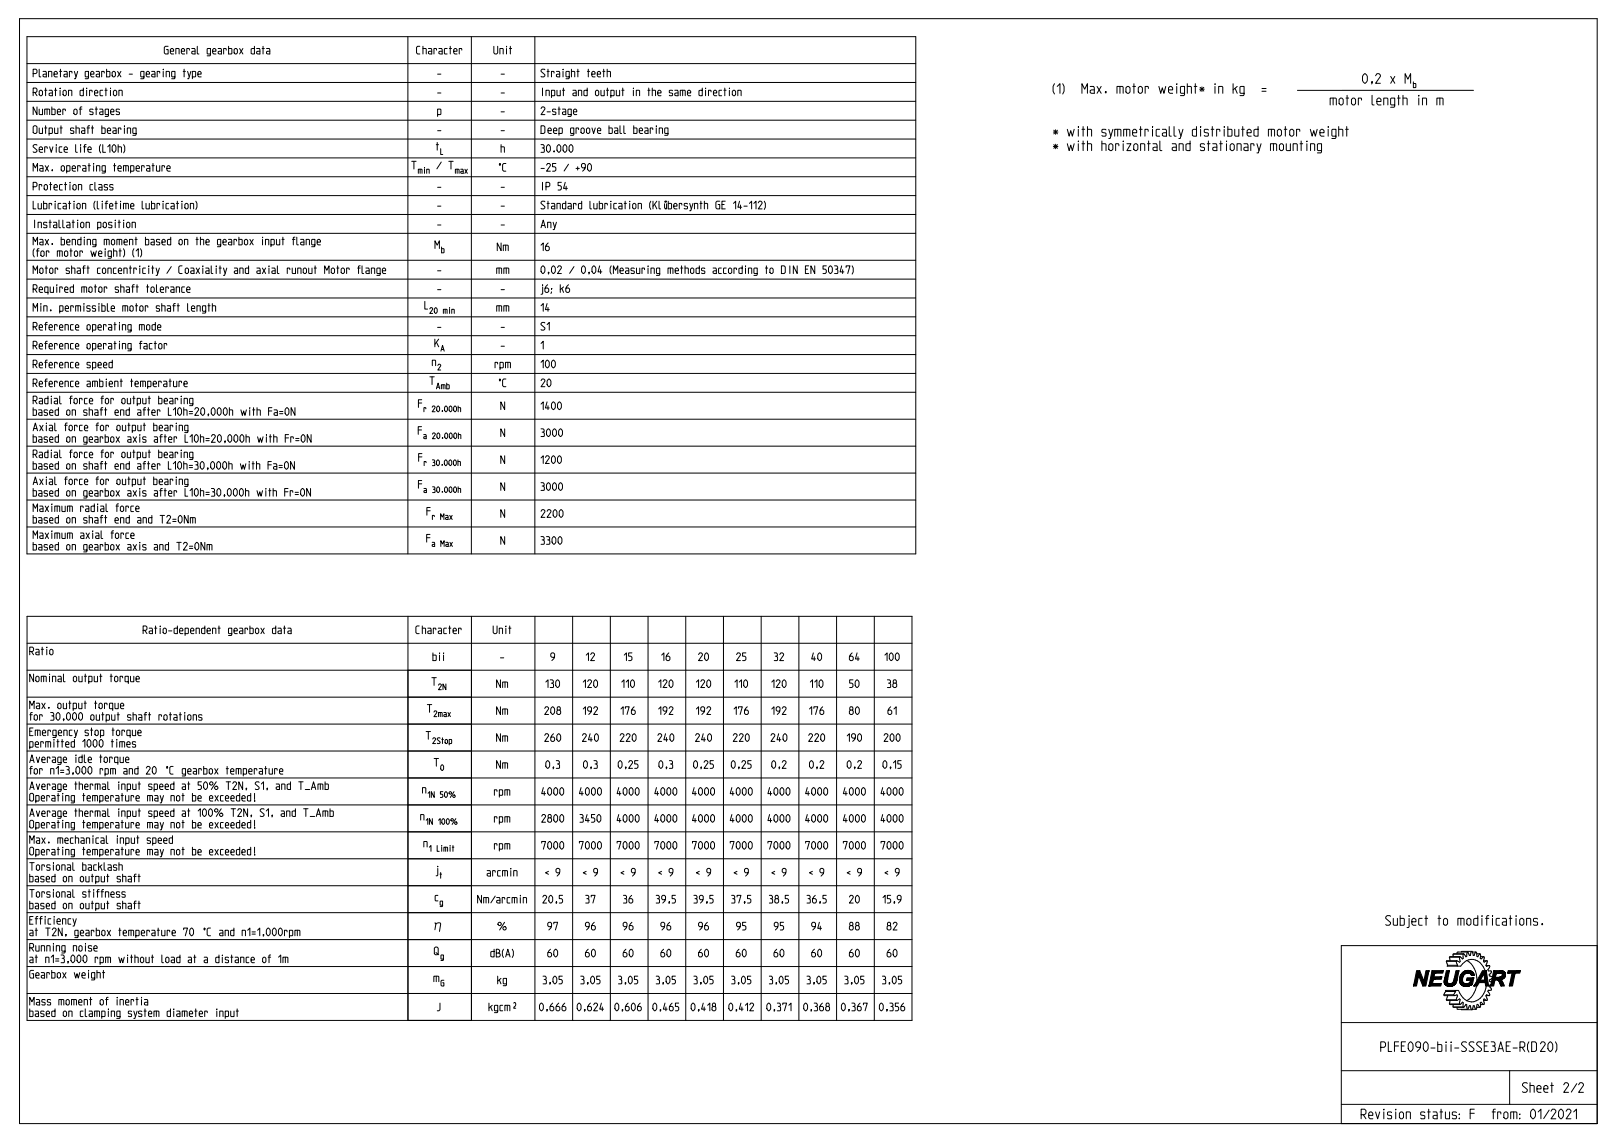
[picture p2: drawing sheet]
<svg xmlns="http://www.w3.org/2000/svg" width="420mm" height="297mm" viewBox="0 0 420 297" stroke-linecap="round" stroke-linejoin="round" font-family="sans-serif">
<defs><g id="words">
<text font-size="5.6" x="367.1" y="256.2">NEUGART</text>
<g font-size="3.3">
<text x="353.6" y="21.6">0,2 x M</text>
<text x="273.7" y="24.2">(1)</text>
<text x="283.4" y="24.2">Max. motor weight* in kg</text>
<text x="344.2" y="27.3">motor length in m</text>
<text x="273.8" y="35.4">* with symmetrically distributed motor weight</text>
<text x="273.8" y="39.1">* with horizontal and stationary mounting</text>
<text x="356.6" y="240.4">Subject to modifications.</text>
<text x="356.5" y="273.2">PLFE090-bii-SSSE3AE-R(D20)</text>
<text x="395" y="283.8">Sheet 2/2</text>
<text x="349.7" y="290.7">Revision status: F</text>
<text x="388.7" y="290.7">from: 01/2021</text>
</g>
<g font-size="2.6">
<text x="40.9" y="14">General gearbox data</text>
<text x="107.2" y="14">Character</text>
<text x="127.6" y="14">Unit</text>
<text x="8.2" y="20">Planetary gearbox - gearing type</text>
<text x="113.5" y="20">-</text>
<text x="130" y="20">-</text>
<text x="140.2" y="20">Straight teeth</text>
<text x="8.2" y="24.9">Rotation direction</text>
<text x="8.2" y="29.8">Number of stages</text>
<text x="113.5" y="24.9">-</text>
<text x="113.5" y="29.8">p</text>
<text x="130" y="24.9">-</text>
<text x="130" y="29.8">-</text>
<text x="140.2" y="24.9">Input and output in the same direction</text>
<text x="140.2" y="29.8">2-stage</text>
<text x="8.2" y="34.7">Output shaft bearing</text>
<text x="113.5" y="34.7">-</text>
<text x="130" y="34.7">-</text>
<text x="140.2" y="34.7">Deep groove ball bearing</text>
<text x="8.2" y="39.6">Service life (L10h)</text>
<text x="113" y="39">t</text>
<text x="130" y="39.6">h</text>
<text x="140.2" y="39.6">30.000</text>
<text x="8.2" y="44.5">Max. operating temperature</text>
<text x="106.9" y="43.9">T</text>
<text x="113.6" y="43.9">/ T</text>
<text x="129.2" y="44.5">°C</text>
<text x="140.2" y="44.5">-25 / +90</text>
<text x="8.2" y="49.4">Protection class</text>
<text x="113.5" y="49.4">-</text>
<text x="130" y="49.4">-</text>
<text x="140.2" y="49.4">IP 54</text>
<text x="8.2" y="54.3">Lubrication (lifetime lubrication)</text>
<text x="8.2" y="59.2">Installation position</text>
<text x="113.5" y="54.3">-</text>
<text x="113.5" y="59.2">-</text>
<text x="130" y="54.3">-</text>
<text x="130" y="59.2">-</text>
<text x="140.2" y="54.3">Standard lubrication (Klübersynth GE 14-112)</text>
<text x="140.2" y="59.2">Any</text>
<text x="8.2" y="63.6">Max. bending moment based on the gearbox input flange</text>
<text x="112.9" y="64.6">M</text>
<text x="129.2" y="65.1">Nm</text>
<text x="140.2" y="65.1">16</text>
<text x="8.2" y="66.6">(for motor weight) (1)</text>
<text x="8.2" y="71.1">Motor shaft concentricity / Coaxiality and axial runout Motor flange-</text>
<text x="129.2" y="71.1">mm</text>
<text x="140.2" y="71.1">0,02 / 0,04 (Measuring methods according to DIN EN 50347)</text>
<text x="8.2" y="76">Required motor shaft tolerance</text>
<text x="113.5" y="76">-</text>
<text x="130" y="76">-</text>
<text x="140.2" y="76">j6; k6</text>
<text x="8.2" y="80.9">Min. permissible motor shaft length</text>
<text x="110.1" y="80.3">L</text>
<text x="129.2" y="80.9">mm</text>
<text x="140.2" y="80.9">14</text>
<text x="8.2" y="85.8">Reference operating mode</text>
<text x="113.5" y="85.8">-</text>
<text x="130" y="85.8">-</text>
<text x="140.2" y="85.8">S1</text>
<text x="8.2" y="90.7">Reference operating factor</text>
<text x="8.2" y="95.6">Reference speed</text>
<text x="112.1" y="95">n</text>
<text x="112.8" y="90.1">K</text>
<text x="128.4" y="95.6">rpm</text>
<text x="130" y="90.7">-</text>
<text x="140.2" y="90.7">1</text>
<text x="140.2" y="95.6">100</text>
<text x="8.2" y="100.5">Reference ambient temperature</text>
<text x="111.6" y="99.9">T</text>
<text x="129.2" y="100.5">°C</text>
<text x="140.2" y="100.5">20</text>
<text x="8.2" y="104.9">Radial force for output bearing</text>
<text x="8.2" y="107.9">based on shaft end after L10h=20,000h with Fa=0N</text>
<text x="108.5" y="105.9">F</text>
<text x="130" y="106.4">N</text>
<text x="140.2" y="106.4">1400</text>
<text x="8.2" y="111.9">Axial force for output bearing</text>
<text x="108.4" y="112.9">F</text>
<text x="130" y="113.4">N</text>
<text x="140.2" y="113.4">3000</text>
<text x="8.2" y="114.9">based on gearbox axis after L10h=20,000h with Fr=0N</text>
<text x="8.2" y="118.9">Radial force for output bearing</text>
<text x="108.5" y="119.9">F</text>
<text x="8.2" y="121.9">based on shaft end after L10h=30,000h with Fa=0N</text>
<text x="8.2" y="125.9">Axial force for output bearing</text>
<text x="130" y="120.4">N</text>
<text x="140.2" y="120.4">1200</text>
<text x="8.2" y="128.9">based on gearbox axis after L10h=30,000h with Fr=0N</text>
<text x="108.5" y="126.9">F</text>
<text x="130" y="127.4">N</text>
<text x="140.2" y="127.4">3000</text>
<text x="8.2" y="132.9">Maximum radial force</text>
<text x="8.2" y="135.9">based on shaft end and T2=0Nm</text>
<text x="110.7" y="133.9">F</text>
<text x="130" y="134.4">N</text>
<text x="140.2" y="134.4">2200</text>
<text x="8.2" y="139.9">Maximum axial force</text>
<text x="8.2" y="142.9">based on gearbox axis and T2=0Nm</text>
<text x="110.6" y="140.9">F</text>
<text x="130" y="141.4">N</text>
<text x="140.2" y="141.4">3300</text>
<text x="34.7" y="164.6">Ratio-dependent gearbox data</text>
<text x="107.3" y="164.6">Character</text>
<text x="127.7" y="164.6">Unit</text>
<text x="7.7" y="170.1">Ratio</text>
<text x="111.9" y="171.6">bii</text>
<text x="130" y="171.6">-</text>
<text x="143.1" y="171.6">9</text>
<text x="152.2" y="171.6">12</text>
<text x="162" y="171.6">15</text>
<text x="171.8" y="171.6">16</text>
<text x="181.6" y="171.6">20</text>
<text x="191.4" y="171.6">25</text>
<text x="201.2" y="171.6">32</text>
<text x="211" y="171.6">40</text>
<text x="220.8" y="171.6">64</text>
<text x="229.8" y="171.6">100</text>
<text x="7.7" y="177.1">Nominal output torque</text>
<text x="112.3" y="178.1">T</text>
<text x="129.2" y="178.6">Nm</text>
<text x="141.6" y="178.6">130</text>
<text x="151.4" y="178.6">120</text>
<text x="161.2" y="178.6">110</text>
<text x="171" y="178.6">120</text>
<text x="180.8" y="178.6">120</text>
<text x="190.6" y="178.6">110</text>
<text x="200.4" y="178.6">120</text>
<text x="210.2" y="178.6">110</text>
<text x="220.8" y="178.6">50</text>
<text x="230.6" y="178.6">38</text>
<text x="7.7" y="184.1">Max. output torque</text>
<text x="111.1" y="185.1">T</text>
<text x="129.2" y="185.6">Nm</text>
<text x="141.6" y="185.6">208</text>
<text x="151.4" y="185.6">192</text>
<text x="161.2" y="185.6">176</text>
<text x="171" y="185.6">192</text>
<text x="180.8" y="185.6">192</text>
<text x="190.6" y="185.6">176</text>
<text x="200.4" y="185.6">192</text>
<text x="210.2" y="185.6">176</text>
<text x="220.8" y="185.6">80</text>
<text x="230.6" y="185.6">61</text>
<text x="7.7" y="187.1">for 30,000 output shaft rotations</text>
<text x="7.7" y="191.1">Emergency stop torque</text>
<text x="7.7" y="194.1">permitted 1000 times</text>
<text x="110.8" y="192.1">T</text>
<text x="129.2" y="192.6">Nm</text>
<text x="141.6" y="192.6">260</text>
<text x="151.4" y="192.6">240</text>
<text x="161.2" y="192.6">220</text>
<text x="171" y="192.6">240</text>
<text x="180.8" y="192.6">240</text>
<text x="190.6" y="192.6">220</text>
<text x="200.4" y="192.6">240</text>
<text x="210.2" y="192.6">220</text>
<text x="220" y="192.6">190</text>
<text x="229.8" y="192.6">200</text>
<text x="7.7" y="198.1">Average idle torque</text>
<text x="7.7" y="201.1">for n1=3,000 rpm and 20 °C gearbox temperature</text>
<text x="112.9" y="199.1">T</text>
<text x="129.2" y="199.6">Nm</text>
<text x="141.6" y="199.6">0,3</text>
<text x="151.4" y="199.6">0,3</text>
<text x="160.4" y="199.6">0,25</text>
<text x="171" y="199.6">0,3</text>
<text x="180" y="199.6">0,25</text>
<text x="189.8" y="199.6">0,25</text>
<text x="200.4" y="199.6">0,2</text>
<text x="210.2" y="199.6">0,2</text>
<text x="220" y="199.6">0,2</text>
<text x="229" y="199.6">0,15</text>
<text x="7.7" y="205.1">Average thermal input speed at 50% T2N, S1, and T_Amb</text>
<text x="7.7" y="208.1">Operating temperature may not be exceeded!</text>
<text x="109.7" y="206.1">n</text>
<text x="128.4" y="206.6">rpm</text>
<text x="140.8" y="206.6">4000</text>
<text x="150.6" y="206.6">4000</text>
<text x="160.4" y="206.6">4000</text>
<text x="170.2" y="206.6">4000</text>
<text x="180" y="206.6">4000</text>
<text x="189.8" y="206.6">4000</text>
<text x="199.6" y="206.6">4000</text>
<text x="209.4" y="206.6">4000</text>
<text x="219.2" y="206.6">4000</text>
<text x="229" y="206.6">4000</text>
<text x="7.7" y="212.1">Average thermal input speed at 100% T2N, S1, and T_Amb</text>
<text x="7.7" y="215.1">Operating temperature may not be exceeded!</text>
<text x="109.3" y="213.1">n</text>
<text x="128.4" y="213.6">rpm</text>
<text x="140.8" y="213.6">2800</text>
<text x="150.6" y="213.6">3450</text>
<text x="160.4" y="213.6">4000</text>
<text x="170.2" y="213.6">4000</text>
<text x="180" y="213.6">4000</text>
<text x="189.8" y="213.6">4000</text>
<text x="199.6" y="213.6">4000</text>
<text x="209.4" y="213.6">4000</text>
<text x="219.2" y="213.6">4000</text>
<text x="229" y="213.6">4000</text>
<text x="7.7" y="219.1">Max. mechanical input speed</text>
<text x="110.1" y="220.1">n</text>
<text x="128.4" y="220.6">rpm</text>
<text x="140.8" y="220.6">7000</text>
<text x="150.6" y="220.6">7000</text>
<text x="160.4" y="220.6">7000</text>
<text x="170.2" y="220.6">7000</text>
<text x="180" y="220.6">7000</text>
<text x="189.8" y="220.6">7000</text>
<text x="199.6" y="220.6">7000</text>
<text x="209.4" y="220.6">7000</text>
<text x="219.2" y="220.6">7000</text>
<text x="229" y="220.6">7000</text>
<text x="7.7" y="226.1">Torsional backlash</text>
<text x="7.7" y="222.1">Operating temperature may not be exceeded!</text>
<text x="113.1" y="227.1">j</text>
<text x="126.1" y="227.6">arcmin</text>
<text x="141.6" y="227.6">&lt; 9</text>
<text x="151.4" y="227.6">&lt; 9</text>
<text x="161.2" y="227.6">&lt; 9</text>
<text x="171" y="227.6">&lt; 9</text>
<text x="180.8" y="227.6">&lt; 9</text>
<text x="190.6" y="227.6">&lt; 9</text>
<text x="200.4" y="227.6">&lt; 9</text>
<text x="210.2" y="227.6">&lt; 9</text>
<text x="220" y="227.6">&lt; 9</text>
<text x="229.8" y="227.6">&lt; 9</text>
<text x="7.7" y="229.1">based on output shaft</text>
<text x="7.7" y="233.1">Torsional stiffness</text>
<text x="7.7" y="236.1">based on output shaft</text>
<text x="113" y="234.1">c</text>
<text x="123.8" y="234.6">Nm/arcmin</text>
<text x="140.8" y="234.6">20,5</text>
<text x="152.2" y="234.6">37</text>
<text x="162" y="234.6">36</text>
<text x="170.2" y="234.6">39,5</text>
<text x="180" y="234.6">39,5</text>
<text x="189.8" y="234.6">37,5</text>
<text x="199.6" y="234.6">38,5</text>
<text x="209.4" y="234.6">36,5</text>
<text x="220.8" y="234.6">20</text>
<text x="229" y="234.6">15,9</text>
<text x="7.7" y="240.1">Efficiency</text>
<text x="7.7" y="243.1">at T2N, gearbox temperature 70 °C and n1=1,000rpm</text>
<text x="113.5" y="241.6">h</text>
<text x="130" y="241.6">%</text>
<text x="142.4" y="241.6">97</text>
<text x="152.2" y="241.6">96</text>
<text x="162" y="241.6">96</text>
<text x="171.8" y="241.6">96</text>
<text x="181.6" y="241.6">96</text>
<text x="191.4" y="241.6">95</text>
<text x="201.2" y="241.6">95</text>
<text x="211" y="241.6">94</text>
<text x="220.8" y="241.6">88</text>
<text x="230.6" y="241.6">82</text>
<text x="7.7" y="247.1">Running noise</text>
<text x="7.7" y="250.1">at n1=3,000 rpm without load at a distance of 1m</text>
<text x="113" y="248.1">Q</text>
<text x="126.9" y="248.6">dB(A)</text>
<text x="142.4" y="248.6">60</text>
<text x="152.2" y="248.6">60</text>
<text x="162" y="248.6">60</text>
<text x="171.8" y="248.6">60</text>
<text x="181.6" y="248.6">60</text>
<text x="191.4" y="248.6">60</text>
<text x="201.2" y="248.6">60</text>
<text x="211" y="248.6">60</text>
<text x="220.8" y="248.6">60</text>
<text x="230.6" y="248.6">60</text>
<text x="7.7" y="254.1">Gearbox weight</text>
<text x="112.9" y="255.1">m</text>
<text x="129.2" y="255.6">kg</text>
<text x="140.8" y="255.6">3,05</text>
<text x="150.6" y="255.6">3,05</text>
<text x="160.4" y="255.6">3,05</text>
<text x="170.2" y="255.6">3,05</text>
<text x="180" y="255.6">3,05</text>
<text x="189.8" y="255.6">3,05</text>
<text x="199.6" y="255.6">3,05</text>
<text x="209.4" y="255.6">3,05</text>
<text x="219.2" y="255.6">3,05</text>
<text x="229" y="255.6">3,05</text>
<text x="7.7" y="261.1">Mass moment of inertia</text>
<text x="113.5" y="262.6">J</text>
<text x="126.9" y="262.6">kgcm²</text>
<text x="140" y="262.6">0,666</text>
<text x="149.8" y="262.6">0,624</text>
<text x="159.6" y="262.6">0,606</text>
<text x="169.4" y="262.6">0,465</text>
<text x="179.2" y="262.6">0,418</text>
<text x="189" y="262.6">0,412</text>
<text x="198.8" y="262.6">0,371</text>
<text x="208.6" y="262.6">0,368</text>
<text x="218.4" y="262.6">0,367</text>
<text x="228.2" y="262.6">0,356</text>
<text x="7.7" y="264.1">based on clamping system diameter input</text>
</g>
<g font-size="2">
<text x="367.3" y="22.8">b</text>
<text x="114.4" y="40.1">L</text>
<text x="108.6" y="45">min</text>
<text x="118.4" y="45">max</text>
<text x="114.7" y="65.7">b</text>
<text x="111.6" y="81.4">20 min</text>
<text x="114.6" y="91.2">A</text>
<text x="113.6" y="101">Amb</text>
<text x="113.8" y="96.1">2</text>
<text x="109.9" y="107">r 20.000h</text>
<text x="109.9" y="114">a 20.000h</text>
<text x="109.9" y="121">r 30.000h</text>
<text x="109.9" y="128">a 30.000h</text>
<text x="112.2" y="135">r Max</text>
<text x="112.2" y="142">a Max</text>
<text x="114" y="179.2">2N</text>
<text x="112.8" y="186.2">2max</text>
<text x="112.2" y="193.2">2Stop</text>
<text x="114.6" y="200.2">0</text>
<text x="111.5" y="207.2">1N 50%</text>
<text x="110.9" y="214.2">1N 100%</text>
<text x="110.9" y="221.2">1 Limit</text>
<text x="114.2" y="228.2">t</text>
<text x="114.3" y="235.2">g</text>
<text x="114.6" y="249.2">g</text>
<text x="114.6" y="256.2">G</text>
</g>
</g></defs>
<g fill="none" stroke="#000" stroke-width=".26">
<path d="M5.1 4.9h410v287.1h-410zM7 9.5h231v134.4h-231zM7 16.5h231M106 9.5v134.4M122.5 9.5v134.4M139 9.5v134.4M7 21.4h231M7 26.3h231M7 31.2h231M7 36.1h231M281.2 24.2v-2.5l.7 1.5 .7-1.5v2.5M383 23.5h-45.8"/>
<path d="M7 41h231M7 45.9h231M7 50.8h231M7 55.7h231M7 60.6h231M7 67.6h231M7 72.5h231M7 77.4h231M7 82.3h231M7 87.2h231M7 92.1h231M7 97h231"/>
<path d="M7 101.9h231M7 108.9h231M7 115.9h231M7 122.9h231M7 129.9h231M7 136.9h231M7 160.1h230v105h-230zM7 167.1h230M7 174.1h230M106 160.1v105M122.5 160.1v105M139 160.1v105"/>
<path d="M148.8 160.1v105M158.6 160.1v105M168.4 160.1v105M178.2 160.1v105M188 160.1v105M197.8 160.1v105M207.6 160.1v105M217.4 160.1v105M227.2 160.1v105M7 181.1h230M7 188.1h230M7 195.1h230"/>
<path d="M7 202.1h230M7 209.1h230M7 216.1h230M7 223.1h230M7 230.1h230M7 237.1h230M7 244.1h230M7 251.1h230M7 258.1h230M375.3 258.5v.2h2.6M375.3 258.5h2.5M375.4 258.1l-.1 .4"/>
<path d="M375.9 259.8l.1 .2h2.6M375.9 259.8h2.5M375.9 249.8h2.5M375.9 249.8l.1 .4M376.2 258.7l-.3 1.1M376.7 248.7h2.6M376.7 248.7l.2 .9M376.9 260l-.2 .9M377.7 247.9h2.6M377.7 247.9v.7M377.8 258.5l.1 .2M377.9 258.7l.8-.2 .1 .3-.4 1"/>
<path d="M378 258.1l-.2 .4M378.4 259.8l.2 .2M378.4 249.8l.2 .4M378.6 260l.7-.4 .2 .2-.2 1.1M378.6 249.6h-2.6l-.1 .2M378.6 249.6l-.2 .2M379.3 248.7l.2 1.1-.2 .2-.7-.4M379.4 258.1a3.3 3.3 0 0 0 3.1 2.2 3.3 3.3 0 0 0 3.1-2.1M379.5 248.6h-2.6l-.2 .1M379.5 248.6l-.2 .1M379.8 247.4l.1-.2h2.7l.3 1.1h.2l.4-.9M380.1 250.5a3.1 3.1 0 0 1 5 .1"/>
<path d="M380.3 247.9v1.1l-.2 .2-.6-.6M380.4 247.8l-2.7 .1M380.4 247.8l-.1 .1M381.2 249.6l1.1 .8M381.5 247.4h-2.6h-.2v.4M381.5 247.4h-.2l-.1 1.1-.2 .1-.6-.8M382.5 247.2l-.3 1.1h-.3l-.4-.9M382.7 247.4h.8M383.1 258a4.2 4.2 0 0 1-1.9 2M383.5 247.4h.2l.2 1.1 .2 .1 .5-.8M383.8 247.8h.8M384.6 247.8l.2 .5-.1 .7 .2 .2 .7-.6"/>
<path d="M384.8 248.6h.8M385.6 260h.8M385.6 249.6h.9M385.6 248.6l.2 .1-.2 1.1 .1 .2 .8-.4M386.2 258.7h.8M386.5 249.6v.6M387.1 258.1v.6l-.7-.2-.2 .3 .4 1a.55 .55 0 0 1-.9-.2l-.1 .2 .2 1.1-.2 .1M415.1 245.7h-66.5v46.3M348.6 265.7h66.5M348.6 278.2h66.5M376.7 260.9l.2 .1h2.6M376.7 260.9h2.6"/>
<path d="M377.7 261.6l2.7 .2M377.7 261.6h2.6M377.7 261v.6M378.7 261.8v.4l.2 .1h2.6M379.3 260.9l.2 .1M379.5 261l.6-.6 .2 .2v1M379.8 262.3l2.8 .1 .3-1 .2-.1 .4 1M380.3 261.6l.1 .2M380.4 261.8l.6-.8 .2 .1 .1 1.1 .2 .1M381.5 262.3l.4-1 .3 .1 .3 1M382.7 262.3h.8M383.8 261.8l-.1 .4-.2 .1"/>
<path d="M383.8 261.8h.8M384.6 261.8l-.5-.8-.2 .1-.1 .7M384.8 261h.8M385.6 261l-.7-.6-.2 .2 .1 .7-.2 .5M392.4 278.2v8.8M348.6 287h66.5M387.8 288.9h.8"/>
</g>
<use href="#words"/>
</svg>
